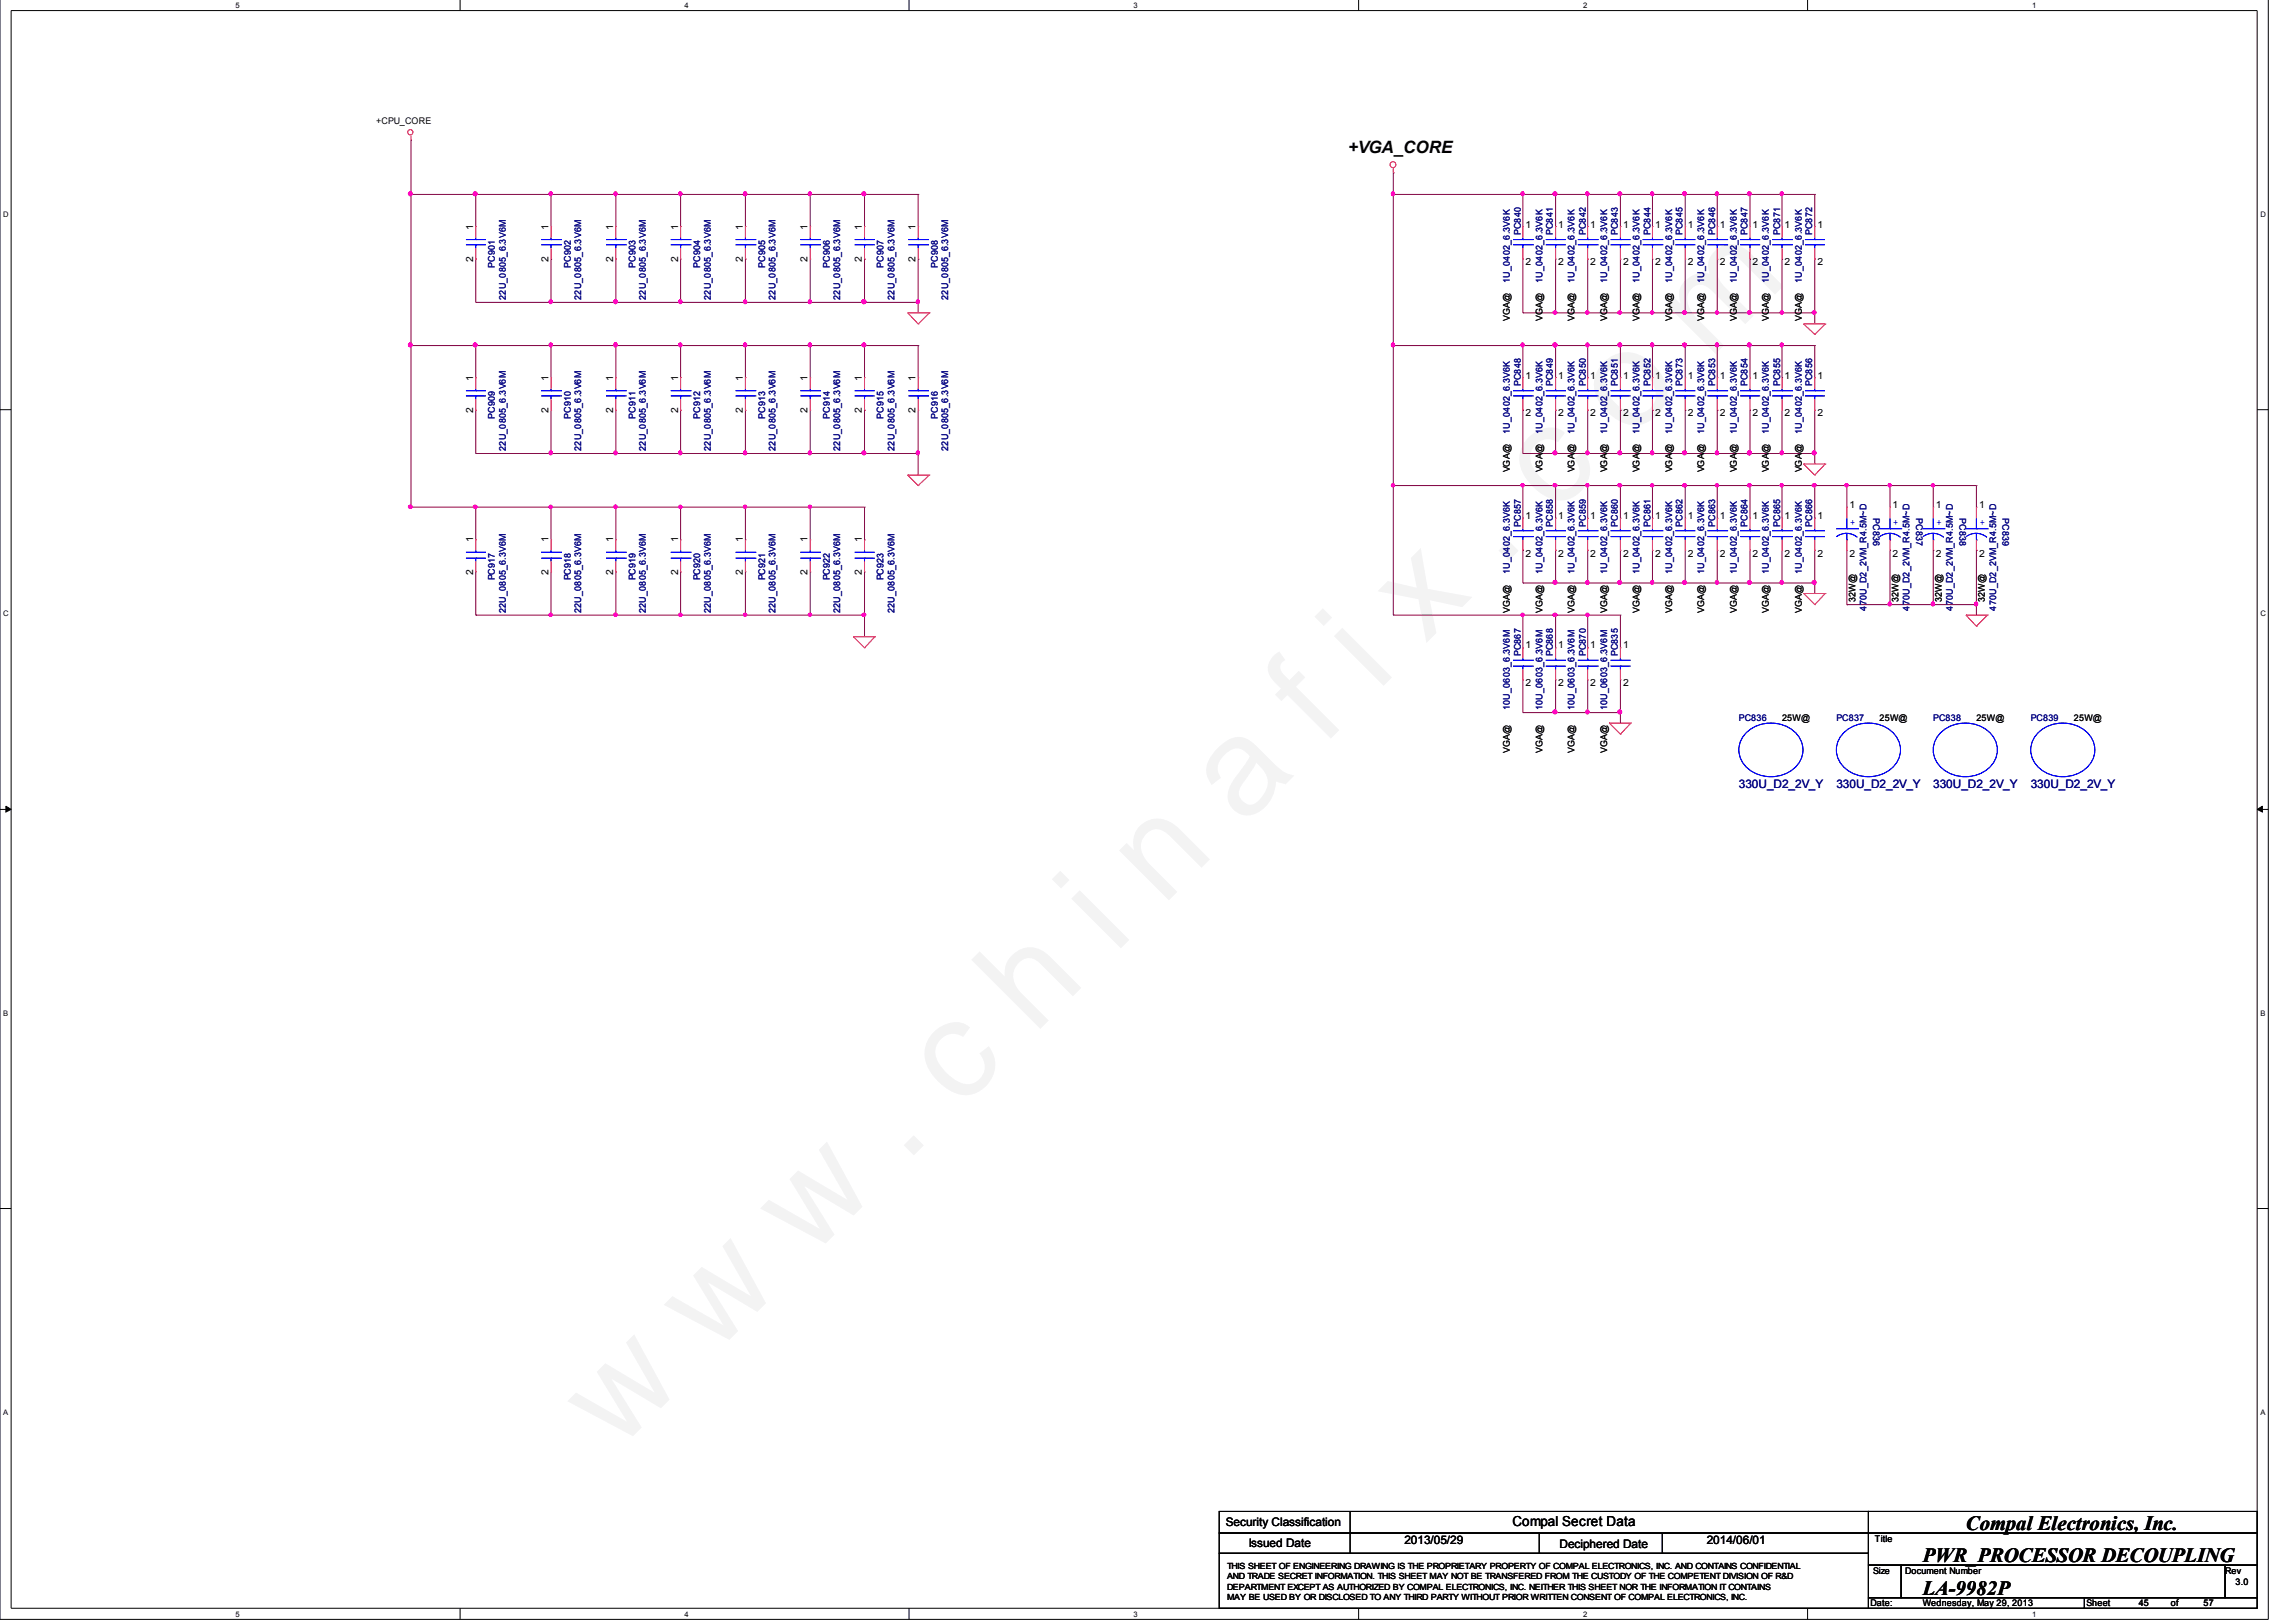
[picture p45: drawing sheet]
<svg xmlns="http://www.w3.org/2000/svg" width="297mm" height="210mm" viewBox="0 0 297 210" stroke-linecap="round" stroke-linejoin="round" font-family="sans-serif">
<defs><g id="words">
<text font-size="17.6" fill="#f0f" x="79.7" y="188" transform="rotate(-45 79.7 188)">w w w . c h i n a f i x . c o m</text>
<g font-size="2.6">
<text x="248.8" y="202.2">PWR_PROCESSOR DECOUPLING</text>
<text x="254.3" y="198">Compal Electronics, Inc.</text>
<text x="248.8" y="206.4">LA-9982P</text>
</g>
<text font-size="2.2" x="174.4" y="19.7">+VGA_CORE</text>
<text font-size="1.8" x="195.7" y="197.5">Compal Secret Data</text>
<g font-size="1.5" fill="#000080">
<text x="225" y="102">330U_D2_2V_Y</text>
<text x="237.6" y="102">330U_D2_2V_Y</text>
<text x="250.1" y="102">330U_D2_2V_Y</text>
<text x="262.7" y="102">330U_D2_2V_Y</text>
</g>
<g font-size="1.5">
<text x="158.6" y="197.5">Security Classification</text>
<text x="161.5" y="200.2">Issued Date</text>
<text x="181.7" y="199.8">2013/05/29</text>
<text x="201.8" y="200.3">Deciphered Date</text>
<text x="220.8" y="199.8">2014/06/01</text>
</g>
<g font-size="1.3">
<text x="61.2" y="29.7" transform="rotate(-90 61.2 29.7)">1</text>
<text x="71" y="29.7" transform="rotate(-90 71 29.7)">1</text>
<text x="79.3" y="29.7" transform="rotate(-90 79.3 29.7)">1</text>
<text x="87.7" y="29.7" transform="rotate(-90 87.7 29.7)">1</text>
<text x="96.1" y="29.7" transform="rotate(-90 96.1 29.7)">1</text>
<text x="104.5" y="29.7" transform="rotate(-90 104.5 29.7)">1</text>
<text x="111.5" y="29.7" transform="rotate(-90 111.5 29.7)">1</text>
<text x="118.4" y="29.7" transform="rotate(-90 118.4 29.7)">1</text>
<text x="197.4" y="29.5">1</text>
<text x="201.6" y="29.5">1</text>
<text x="205.7" y="29.5">1</text>
<text x="210" y="29.5">1</text>
<text x="214.1" y="29.5">1</text>
<text x="218.4" y="29.5">1</text>
<text x="222.5" y="29.5">1</text>
<text x="226.7" y="29.5">1</text>
<text x="230.9" y="29.5">1</text>
<text x="235.1" y="29.5">1</text>
<text x="61.2" y="33.9" transform="rotate(-90 61.2 33.9)">2</text>
<text x="71" y="33.9" transform="rotate(-90 71 33.9)">2</text>
<text x="79.3" y="33.9" transform="rotate(-90 79.3 33.9)">2</text>
<text x="87.7" y="33.9" transform="rotate(-90 87.7 33.9)">2</text>
<text x="96.1" y="33.9" transform="rotate(-90 96.1 33.9)">2</text>
<text x="104.5" y="33.9" transform="rotate(-90 104.5 33.9)">2</text>
<text x="111.5" y="33.9" transform="rotate(-90 111.5 33.9)">2</text>
<text x="118.4" y="33.9" transform="rotate(-90 118.4 33.9)">2</text>
<text x="197.4" y="34.3">2</text>
<text x="201.6" y="34.3">2</text>
<text x="205.7" y="34.3">2</text>
<text x="210" y="34.3">2</text>
<text x="214.1" y="34.3">2</text>
<text x="218.4" y="34.3">2</text>
<text x="222.5" y="34.3">2</text>
<text x="226.7" y="34.3">2</text>
<text x="230.9" y="34.3">2</text>
<text x="235.1" y="34.3">2</text>
<text x="61.2" y="53.4" transform="rotate(-90 61.2 53.4)">2</text>
<text x="61.2" y="49.3" transform="rotate(-90 61.2 49.3)">1</text>
<text x="71" y="53.4" transform="rotate(-90 71 53.4)">2</text>
<text x="71" y="49.3" transform="rotate(-90 71 49.3)">1</text>
<text x="79.3" y="53.4" transform="rotate(-90 79.3 53.4)">2</text>
<text x="79.3" y="49.3" transform="rotate(-90 79.3 49.3)">1</text>
<text x="87.7" y="53.4" transform="rotate(-90 87.7 53.4)">2</text>
<text x="87.7" y="49.3" transform="rotate(-90 87.7 49.3)">1</text>
<text x="96.1" y="53.4" transform="rotate(-90 96.1 53.4)">2</text>
<text x="96.1" y="49.3" transform="rotate(-90 96.1 49.3)">1</text>
<text x="104.5" y="53.4" transform="rotate(-90 104.5 53.4)">2</text>
<text x="104.5" y="49.3" transform="rotate(-90 104.5 49.3)">1</text>
<text x="111.5" y="53.4" transform="rotate(-90 111.5 53.4)">2</text>
<text x="111.5" y="49.3" transform="rotate(-90 111.5 49.3)">1</text>
<text x="118.4" y="53.4" transform="rotate(-90 118.4 53.4)">2</text>
<text x="118.4" y="49.3" transform="rotate(-90 118.4 49.3)">1</text>
<text x="197.4" y="49">1</text>
<text x="197.4" y="53.9">2</text>
<text x="201.6" y="49">1</text>
<text x="201.6" y="53.9">2</text>
<text x="205.7" y="49">1</text>
<text x="205.7" y="53.9">2</text>
<text x="210" y="49">1</text>
<text x="210" y="53.9">2</text>
<text x="214.1" y="49">1</text>
<text x="214.1" y="53.9">2</text>
<text x="218.4" y="49">1</text>
<text x="218.4" y="53.9">2</text>
<text x="222.5" y="49">1</text>
<text x="222.5" y="53.9">2</text>
<text x="226.7" y="49">1</text>
<text x="226.7" y="53.9">2</text>
<text x="230.9" y="49">1</text>
<text x="230.9" y="53.9">2</text>
<text x="235.1" y="49">1</text>
<text x="235.1" y="53.9">2</text>
<text x="239.3" y="65.8">1</text>
<text x="244.9" y="65.8">1</text>
<text x="250.4" y="65.8">1</text>
<text x="256" y="65.8">1</text>
<text x="61.2" y="70.2" transform="rotate(-90 61.2 70.2)">1</text>
<text x="71" y="70.2" transform="rotate(-90 71 70.2)">1</text>
<text x="79.3" y="70.2" transform="rotate(-90 79.3 70.2)">1</text>
<text x="87.7" y="70.2" transform="rotate(-90 87.7 70.2)">1</text>
<text x="96.1" y="70.2" transform="rotate(-90 96.1 70.2)">1</text>
<text x="104.5" y="70.2" transform="rotate(-90 104.5 70.2)">1</text>
<text x="111.5" y="70.2" transform="rotate(-90 111.5 70.2)">1</text>
<text x="197.4" y="67.2">1</text>
<text x="201.6" y="67.2">1</text>
<text x="205.7" y="67.2">1</text>
<text x="210" y="67.2">1</text>
<text x="214.1" y="67.2">1</text>
<text x="218.4" y="67.2">1</text>
<text x="222.5" y="67.2">1</text>
<text x="226.7" y="67.2">1</text>
<text x="230.9" y="67.2">1</text>
<text x="235.1" y="67.2">1</text>
<text x="61.2" y="74.4" transform="rotate(-90 61.2 74.4)">2</text>
<text x="71" y="74.4" transform="rotate(-90 71 74.4)">2</text>
<text x="79.3" y="74.4" transform="rotate(-90 79.3 74.4)">2</text>
<text x="87.7" y="74.4" transform="rotate(-90 87.7 74.4)">2</text>
<text x="96.1" y="74.4" transform="rotate(-90 96.1 74.4)">2</text>
<text x="104.5" y="74.4" transform="rotate(-90 104.5 74.4)">2</text>
<text x="111.5" y="74.4" transform="rotate(-90 111.5 74.4)">2</text>
<text x="197.4" y="72.1">2</text>
<text x="201.6" y="72.1">2</text>
<text x="205.7" y="72.1">2</text>
<text x="210" y="72.1">2</text>
<text x="214.1" y="72.1">2</text>
<text x="218.4" y="72.1">2</text>
<text x="222.5" y="72.1">2</text>
<text x="226.7" y="72.1">2</text>
<text x="230.9" y="72.1">2</text>
<text x="235.1" y="72.1">2</text>
<text x="239.3" y="72.1">2</text>
<text x="244.9" y="72.1">2</text>
<text x="250.4" y="72.1">2</text>
<text x="256" y="72.1">2</text>
<text x="197.4" y="83.9">1</text>
<text x="201.6" y="83.9">1</text>
<text x="205.7" y="83.9">1</text>
<text x="210" y="83.9">1</text>
<text x="197.4" y="88.8">2</text>
<text x="201.6" y="88.8">2</text>
<text x="205.7" y="88.8">2</text>
<text x="210" y="88.8">2</text>
</g>
<g font-size="1.2">
<text x="48.7" y="16">+CPU_CORE</text>
<text x="195.3" y="41.6" transform="rotate(-90 195.3 41.6)">VGA@</text>
<text x="199.6" y="41.6" transform="rotate(-90 199.6 41.6)">VGA@</text>
<text x="203.7" y="41.6" transform="rotate(-90 203.7 41.6)">VGA@</text>
<text x="207.9" y="41.6" transform="rotate(-90 207.9 41.6)">VGA@</text>
<text x="212.1" y="41.6" transform="rotate(-90 212.1 41.6)">VGA@</text>
<text x="216.3" y="41.6" transform="rotate(-90 216.3 41.6)">VGA@</text>
<text x="220.5" y="41.6" transform="rotate(-90 220.5 41.6)">VGA@</text>
<text x="224.7" y="41.6" transform="rotate(-90 224.7 41.6)">VGA@</text>
<text x="228.9" y="41.6" transform="rotate(-90 228.9 41.6)">VGA@</text>
<text x="233.1" y="41.6" transform="rotate(-90 233.1 41.6)">VGA@</text>
<text x="195.3" y="61.1" transform="rotate(-90 195.3 61.1)">VGA@</text>
<text x="199.6" y="61.1" transform="rotate(-90 199.6 61.1)">VGA@</text>
<text x="203.7" y="61.1" transform="rotate(-90 203.7 61.1)">VGA@</text>
<text x="207.9" y="61.1" transform="rotate(-90 207.9 61.1)">VGA@</text>
<text x="212.1" y="61.1" transform="rotate(-90 212.1 61.1)">VGA@</text>
<text x="216.3" y="61.1" transform="rotate(-90 216.3 61.1)">VGA@</text>
<text x="220.5" y="61.1" transform="rotate(-90 220.5 61.1)">VGA@</text>
<text x="224.7" y="61.1" transform="rotate(-90 224.7 61.1)">VGA@</text>
<text x="228.9" y="61.1" transform="rotate(-90 228.9 61.1)">VGA@</text>
<text x="233.1" y="61.1" transform="rotate(-90 233.1 61.1)">VGA@</text>
<text x="240" y="77.9" transform="rotate(-90 240 77.9)">32W@</text>
<text x="245.6" y="77.9" transform="rotate(-90 245.6 77.9)">32W@</text>
<text x="251.2" y="77.9" transform="rotate(-90 251.2 77.9)">32W@</text>
<text x="256.8" y="77.9" transform="rotate(-90 256.8 77.9)">32W@</text>
<text x="195.3" y="79.3" transform="rotate(-90 195.3 79.3)">VGA@</text>
<text x="199.6" y="79.3" transform="rotate(-90 199.6 79.3)">VGA@</text>
<text x="203.7" y="79.3" transform="rotate(-90 203.7 79.3)">VGA@</text>
<text x="207.9" y="79.3" transform="rotate(-90 207.9 79.3)">VGA@</text>
<text x="212.1" y="79.3" transform="rotate(-90 212.1 79.3)">VGA@</text>
<text x="216.3" y="79.3" transform="rotate(-90 216.3 79.3)">VGA@</text>
<text x="220.5" y="79.3" transform="rotate(-90 220.5 79.3)">VGA@</text>
<text x="224.7" y="79.3" transform="rotate(-90 224.7 79.3)">VGA@</text>
<text x="228.9" y="79.3" transform="rotate(-90 228.9 79.3)">VGA@</text>
<text x="233.1" y="79.3" transform="rotate(-90 233.1 79.3)">VGA@</text>
<text x="230.5" y="93.3">25W@</text>
<text x="243.2" y="93.3">25W@</text>
<text x="255.7" y="93.3">25W@</text>
<text x="268.3" y="93.3">25W@</text>
<text x="195.3" y="97.5" transform="rotate(-90 195.3 97.5)">VGA@</text>
<text x="199.6" y="97.5" transform="rotate(-90 199.6 97.5)">VGA@</text>
<text x="203.7" y="97.5" transform="rotate(-90 203.7 97.5)">VGA@</text>
<text x="207.9" y="97.5" transform="rotate(-90 207.9 97.5)">VGA@</text>
<text x="242.3" y="203.6">Size</text>
<text x="242.6" y="199.6">Title</text>
<text x="246.5" y="203.6">Document Number</text>
<text x="287.9" y="203.6">Rev</text>
<text x="242" y="207.9">Date:</text>
<text x="248.8" y="207.9">Wednesday, May 29, 2013</text>
<text x="269.9" y="207.9">Sheet</text>
<text x="276.7" y="207.9">45</text>
<text x="280.8" y="207.9">of</text>
<text x="285.1" y="207.9">57</text>
<text x="289.2" y="205.1">3.0</text>
</g>
<g font-size="1.2" fill="#000080">
<text x="64" y="34.6" transform="rotate(-90 64 34.6)">PC901</text>
<text x="73.8" y="34.6" transform="rotate(-90 73.8 34.6)">PC902</text>
<text x="82.2" y="34.6" transform="rotate(-90 82.2 34.6)">PC903</text>
<text x="90.6" y="34.6" transform="rotate(-90 90.6 34.6)">PC904</text>
<text x="99" y="34.6" transform="rotate(-90 99 34.6)">PC905</text>
<text x="107.4" y="34.6" transform="rotate(-90 107.4 34.6)">PC906</text>
<text x="114.3" y="34.6" transform="rotate(-90 114.3 34.6)">PC907</text>
<text x="121.3" y="34.6" transform="rotate(-90 121.3 34.6)">PC908</text>
<text x="196.8" y="30.4" transform="rotate(-90 196.8 30.4)">PC840</text>
<text x="200.9" y="30.4" transform="rotate(-90 200.9 30.4)">PC841</text>
<text x="205.1" y="30.4" transform="rotate(-90 205.1 30.4)">PC842</text>
<text x="209.3" y="30.4" transform="rotate(-90 209.3 30.4)">PC843</text>
<text x="213.5" y="30.4" transform="rotate(-90 213.5 30.4)">PC844</text>
<text x="217.7" y="30.4" transform="rotate(-90 217.7 30.4)">PC845</text>
<text x="221.9" y="30.4" transform="rotate(-90 221.9 30.4)">PC846</text>
<text x="226.1" y="30.4" transform="rotate(-90 226.1 30.4)">PC847</text>
<text x="230.3" y="30.4" transform="rotate(-90 230.3 30.4)">PC871</text>
<text x="234.4" y="30.4" transform="rotate(-90 234.4 30.4)">PC872</text>
<text x="65.4" y="38.8" transform="rotate(-90 65.4 38.8)">22U_0805_6.3V6M</text>
<text x="75.2" y="38.8" transform="rotate(-90 75.2 38.8)">22U_0805_6.3V6M</text>
<text x="83.6" y="38.8" transform="rotate(-90 83.6 38.8)">22U_0805_6.3V6M</text>
<text x="91.9" y="38.8" transform="rotate(-90 91.9 38.8)">22U_0805_6.3V6M</text>
<text x="100.3" y="38.8" transform="rotate(-90 100.3 38.8)">22U_0805_6.3V6M</text>
<text x="108.7" y="38.8" transform="rotate(-90 108.7 38.8)">22U_0805_6.3V6M</text>
<text x="115.7" y="38.8" transform="rotate(-90 115.7 38.8)">22U_0805_6.3V6M</text>
<text x="122.7" y="38.8" transform="rotate(-90 122.7 38.8)">22U_0805_6.3V6M</text>
<text x="195.3" y="36.6" transform="rotate(-90 195.3 36.6)">1U_0402_6.3V6K</text>
<text x="199.6" y="36.6" transform="rotate(-90 199.6 36.6)">1U_0402_6.3V6K</text>
<text x="203.7" y="36.6" transform="rotate(-90 203.7 36.6)">1U_0402_6.3V6K</text>
<text x="207.9" y="36.6" transform="rotate(-90 207.9 36.6)">1U_0402_6.3V6K</text>
<text x="212.1" y="36.6" transform="rotate(-90 212.1 36.6)">1U_0402_6.3V6K</text>
<text x="216.3" y="36.6" transform="rotate(-90 216.3 36.6)">1U_0402_6.3V6K</text>
<text x="220.5" y="36.6" transform="rotate(-90 220.5 36.6)">1U_0402_6.3V6K</text>
<text x="224.7" y="36.6" transform="rotate(-90 224.7 36.6)">1U_0402_6.3V6K</text>
<text x="228.9" y="36.6" transform="rotate(-90 228.9 36.6)">1U_0402_6.3V6K</text>
<text x="233.1" y="36.6" transform="rotate(-90 233.1 36.6)">1U_0402_6.3V6K</text>
<text x="196.8" y="50" transform="rotate(-90 196.8 50)">PC848</text>
<text x="200.9" y="50" transform="rotate(-90 200.9 50)">PC849</text>
<text x="205.1" y="50" transform="rotate(-90 205.1 50)">PC850</text>
<text x="209.3" y="50" transform="rotate(-90 209.3 50)">PC851</text>
<text x="213.5" y="50" transform="rotate(-90 213.5 50)">PC852</text>
<text x="217.7" y="50" transform="rotate(-90 217.7 50)">PC873</text>
<text x="221.9" y="50" transform="rotate(-90 221.9 50)">PC853</text>
<text x="226.1" y="50" transform="rotate(-90 226.1 50)">PC854</text>
<text x="230.3" y="50" transform="rotate(-90 230.3 50)">PC855</text>
<text x="234.4" y="50" transform="rotate(-90 234.4 50)">PC856</text>
<text x="64" y="54.2" transform="rotate(-90 64 54.2)">PC909</text>
<text x="65.4" y="58.3" transform="rotate(-90 65.4 58.3)">22U_0805_6.3V6M</text>
<text x="73.8" y="54.2" transform="rotate(-90 73.8 54.2)">PC910</text>
<text x="75.2" y="58.3" transform="rotate(-90 75.2 58.3)">22U_0805_6.3V6M</text>
<text x="82.2" y="54.2" transform="rotate(-90 82.2 54.2)">PC911</text>
<text x="83.6" y="58.3" transform="rotate(-90 83.6 58.3)">22U_0805_6.3V6M</text>
<text x="90.6" y="54.2" transform="rotate(-90 90.6 54.2)">PC912</text>
<text x="91.9" y="58.3" transform="rotate(-90 91.9 58.3)">22U_0805_6.3V6M</text>
<text x="99" y="54.2" transform="rotate(-90 99 54.2)">PC913</text>
<text x="100.3" y="58.3" transform="rotate(-90 100.3 58.3)">22U_0805_6.3V6M</text>
<text x="107.4" y="54.2" transform="rotate(-90 107.4 54.2)">PC914</text>
<text x="108.7" y="58.3" transform="rotate(-90 108.7 58.3)">22U_0805_6.3V6M</text>
<text x="114.3" y="54.2" transform="rotate(-90 114.3 54.2)">PC915</text>
<text x="115.7" y="58.3" transform="rotate(-90 115.7 58.3)">22U_0805_6.3V6M</text>
<text x="121.3" y="54.2" transform="rotate(-90 121.3 54.2)">PC916</text>
<text x="122.7" y="58.3" transform="rotate(-90 122.7 58.3)">22U_0805_6.3V6M</text>
<text x="195.3" y="56.1" transform="rotate(-90 195.3 56.1)">1U_0402_6.3V6K</text>
<text x="199.6" y="56.1" transform="rotate(-90 199.6 56.1)">1U_0402_6.3V6K</text>
<text x="203.7" y="56.1" transform="rotate(-90 203.7 56.1)">1U_0402_6.3V6K</text>
<text x="207.9" y="56.1" transform="rotate(-90 207.9 56.1)">1U_0402_6.3V6K</text>
<text x="212.1" y="56.1" transform="rotate(-90 212.1 56.1)">1U_0402_6.3V6K</text>
<text x="216.3" y="56.1" transform="rotate(-90 216.3 56.1)">1U_0402_6.3V6K</text>
<text x="220.5" y="56.1" transform="rotate(-90 220.5 56.1)">1U_0402_6.3V6K</text>
<text x="224.7" y="56.1" transform="rotate(-90 224.7 56.1)">1U_0402_6.3V6K</text>
<text x="228.9" y="56.1" transform="rotate(-90 228.9 56.1)">1U_0402_6.3V6K</text>
<text x="233.1" y="56.1" transform="rotate(-90 233.1 56.1)">1U_0402_6.3V6K</text>
<text x="196.8" y="68.2" transform="rotate(-90 196.8 68.2)">PC857</text>
<text x="200.9" y="68.2" transform="rotate(-90 200.9 68.2)">PC858</text>
<text x="205.1" y="68.2" transform="rotate(-90 205.1 68.2)">PC859</text>
<text x="209.3" y="68.2" transform="rotate(-90 209.3 68.2)">PC860</text>
<text x="213.5" y="68.2" transform="rotate(-90 213.5 68.2)">PC861</text>
<text x="217.7" y="68.2" transform="rotate(-90 217.7 68.2)">PC862</text>
<text x="221.9" y="68.2" transform="rotate(-90 221.9 68.2)">PC863</text>
<text x="226.1" y="68.2" transform="rotate(-90 226.1 68.2)">PC864</text>
<text x="230.3" y="68.2" transform="rotate(-90 230.3 68.2)">PC865</text>
<text x="234.4" y="68.2" transform="rotate(-90 234.4 68.2)">PC866</text>
<text x="242.3" y="67.1" transform="rotate(90 242.3 67.1)">PC836</text>
<text x="247.9" y="67.1" transform="rotate(90 247.9 67.1)">PC837</text>
<text x="253.5" y="67.1" transform="rotate(90 253.5 67.1)">PC838</text>
<text x="259.1" y="67.1" transform="rotate(90 259.1 67.1)">PC839</text>
<text x="64" y="75.1" transform="rotate(-90 64 75.1)">PC917</text>
<text x="73.8" y="75.1" transform="rotate(-90 73.8 75.1)">PC918</text>
<text x="82.2" y="75.1" transform="rotate(-90 82.2 75.1)">PC919</text>
<text x="90.6" y="75.1" transform="rotate(-90 90.6 75.1)">PC920</text>
<text x="99" y="75.1" transform="rotate(-90 99 75.1)">PC921</text>
<text x="107.4" y="75.1" transform="rotate(-90 107.4 75.1)">PC922</text>
<text x="114.3" y="75.1" transform="rotate(-90 114.3 75.1)">PC923</text>
<text x="195.3" y="74.3" transform="rotate(-90 195.3 74.3)">1U_0402_6.3V6K</text>
<text x="199.6" y="74.3" transform="rotate(-90 199.6 74.3)">1U_0402_6.3V6K</text>
<text x="203.7" y="74.3" transform="rotate(-90 203.7 74.3)">1U_0402_6.3V6K</text>
<text x="207.9" y="74.3" transform="rotate(-90 207.9 74.3)">1U_0402_6.3V6K</text>
<text x="212.1" y="74.3" transform="rotate(-90 212.1 74.3)">1U_0402_6.3V6K</text>
<text x="216.3" y="74.3" transform="rotate(-90 216.3 74.3)">1U_0402_6.3V6K</text>
<text x="220.5" y="74.3" transform="rotate(-90 220.5 74.3)">1U_0402_6.3V6K</text>
<text x="224.7" y="74.3" transform="rotate(-90 224.7 74.3)">1U_0402_6.3V6K</text>
<text x="228.9" y="74.3" transform="rotate(-90 228.9 74.3)">1U_0402_6.3V6K</text>
<text x="233.1" y="74.3" transform="rotate(-90 233.1 74.3)">1U_0402_6.3V6K</text>
<text x="65.4" y="79.3" transform="rotate(-90 65.4 79.3)">22U_0805_6.3V6M</text>
<text x="75.2" y="79.3" transform="rotate(-90 75.2 79.3)">22U_0805_6.3V6M</text>
<text x="83.6" y="79.3" transform="rotate(-90 83.6 79.3)">22U_0805_6.3V6M</text>
<text x="91.9" y="79.3" transform="rotate(-90 91.9 79.3)">22U_0805_6.3V6M</text>
<text x="100.3" y="79.3" transform="rotate(-90 100.3 79.3)">22U_0805_6.3V6M</text>
<text x="108.7" y="79.3" transform="rotate(-90 108.7 79.3)">22U_0805_6.3V6M</text>
<text x="115.7" y="79.3" transform="rotate(-90 115.7 79.3)">22U_0805_6.3V6M</text>
<text x="241.5" y="79" transform="rotate(-90 241.5 79)">470U_D2_2VM_R4.5M~D</text>
<text x="247.1" y="79" transform="rotate(-90 247.1 79)">470U_D2_2VM_R4.5M~D</text>
<text x="252.6" y="79" transform="rotate(-90 252.6 79)">470U_D2_2VM_R4.5M~D</text>
<text x="258.2" y="79" transform="rotate(-90 258.2 79)">470U_D2_2VM_R4.5M~D</text>
<text x="196.8" y="84.9" transform="rotate(-90 196.8 84.9)">PC867</text>
<text x="200.9" y="84.9" transform="rotate(-90 200.9 84.9)">PC868</text>
<text x="205.1" y="84.9" transform="rotate(-90 205.1 84.9)">PC870</text>
<text x="209.3" y="84.9" transform="rotate(-90 209.3 84.9)">PC835</text>
<text x="195.3" y="91.9" transform="rotate(-90 195.3 91.9)">10U_0603_6.3V6M</text>
<text x="199.6" y="91.9" transform="rotate(-90 199.6 91.9)">10U_0603_6.3V6M</text>
<text x="203.7" y="91.9" transform="rotate(-90 203.7 91.9)">10U_0603_6.3V6M</text>
<text x="207.9" y="91.9" transform="rotate(-90 207.9 91.9)">10U_0603_6.3V6M</text>
<text x="225" y="93.3">PC836</text>
<text x="237.6" y="93.3">PC837</text>
<text x="250.1" y="93.3">PC838</text>
<text x="262.7" y="93.3">PC839</text>
</g>
<g font-size="1.2" fill="#00f">
<text x="239.4" y="68">+</text>
<text x="244.9" y="68">+</text>
<text x="250.5" y="68">+</text>
<text x="256.1" y="68">+</text>
</g>
<g font-size="1.1">
<text x="158.7" y="203">THIS SHEET OF ENGINEERING DRAWING IS THE PROPRIETARY PROPERTY OF COMPAL ELECTRONICS, INC. AND CONTAINS CONFIDENTIAL</text>
<text x="158.7" y="204.4">AND TRADE SECRET INFORMATION. THIS SHEET MAY NOT BE TRANSFERED FROM THE CUSTODY OF THE COMPETENT DIVISION OF R&amp;D</text>
<text x="158.7" y="205.8">DEPARTMENT EXCEPT AS AUTHORIZED BY COMPAL ELECTRONICS, INC. NEITHER THIS SHEET NOR THE INFORMATION IT CONTAINS</text>
<text x="158.7" y="207.1">MAY BE USED BY OR DISCLOSED TO ANY THIRD PARTY WITHOUT PRIOR WRITTEN CONSENT OF COMPAL ELECTRONICS, INC.</text>
</g>
<g font-size="1">
<text x="30.5" y="1">5</text>
<text x="88.6" y="1">4</text>
<text x="146.6" y="1">3</text>
<text x="204.8" y="1">2</text>
<text x="262.9" y="1">1</text>
<text x=".4" y="28">D</text>
<text x="292.4" y="28">D</text>
<text x=".4" y="79.7">C</text>
<text x="292.4" y="79.7">C</text>
<text x=".4" y="131.4">B</text>
<text x="292.4" y="131.4">B</text>
<text x=".4" y="183.1">A</text>
<text x="292.4" y="183.1">A</text>
<text x="30.5" y="209.2">5</text>
<text x="88.6" y="209.2">4</text>
<text x="146.6" y="209.2">3</text>
<text x="204.8" y="209.2">2</text>
<text x="262.9" y="209.2">1</text>
</g>
</g></defs>
<path d="M0 -.1v209.7h293.5v-209.7M1.4 1.4h290.6v206.7h-290.6z" fill="none" stroke="#000" stroke-width=".13"/>
<g fill="#fff">
<path d="M30.5 .2h.4v1h-.4z"/>
<path d="M30.5 208.4h.4v1h-.4z"/>
</g>
<path d="M59.5 -.1v1.5M59.5 208.1v1.5" fill="none" stroke="#000" stroke-width=".13"/>
<g fill="#fff">
<path d="M88.6 .2h.4v1h-.4z"/>
<path d="M88.6 208.4h.4v1h-.4z"/>
</g>
<path d="M117.6 -.1v1.5M117.6 208.1v1.5" fill="none" stroke="#000" stroke-width=".13"/>
<g fill="#fff">
<path d="M146.6 .2h.5v1h-.5z"/>
<path d="M146.6 208.4h.5v1h-.5z"/>
</g>
<path d="M175.8 -.1v1.5M175.8 208.1v1.5" fill="none" stroke="#000" stroke-width=".13"/>
<g fill="#fff">
<path d="M204.8 .2h.4v1h-.4z"/>
<path d="M204.8 208.4h.4v1h-.4z"/>
</g>
<path d="M233.8 -.1v1.5M233.8 208.1v1.5" fill="none" stroke="#000" stroke-width=".13"/>
<g fill="#fff">
<path d="M262.9 .2h.4v1h-.4z"/>
<path d="M262.9 208.4h.4v1h-.4z"/>
<path d="M.4 27.2h.5v1h-.5z"/>
<path d="M292.4 27.2h.5v1h-.5z"/>
<path d="M.4 78.8h.5v1.1h-.5z"/>
<path d="M292.4 78.8h.5v1.1h-.5z"/>
</g>
<path d="M0 53h1.4M292 53h1.5" fill="none" stroke="#000" stroke-width=".13"/>
<g fill="#fff">
<path d="M.4 130.6h.5v1h-.5z"/>
<path d="M292.4 130.6h.5v1h-.5z"/>
</g>
<path d="M0 104.7h1.4M292 104.7h1.5" fill="none" stroke="#000" stroke-width=".13"/>
<path d="M.8 104.3l.6 .4-.6 .4zM292 104.7l.7-.4v.8z" fill="#000" stroke="#000" stroke-width=".13"/>
<g fill="#fff">
<path d="M.4 182.2h.5v1h-.5z"/>
<path d="M292.4 182.2h.5v1h-.5z"/>
</g>
<g fill="none" stroke="#000" stroke-width=".13">
<path d="M0 156.4h1.4M292 156.4h1.5M157.7 195.6h84v2.8h-84zM157.7 198.4h84v2.6h-84zM174.7 198.4h.1M174.7 195.6v5.4M199.1 198.4v2.6M215.1 198.4v2.6M241.7 195.6h50.3v2.8h-50.3zM241.7 198.4h50.3v4.1h-50.3zM157.7 201h84v7.1h-84zM174.7 201h.1"/>
<path d="M199.1 201h.1M215.1 201h.1M241.7 202.5h4.3v4.3h-4.3zM241.7 206.8h28v1.3h-28zM246 202.5h41.9v4.3h-41.9zM269.7 206.8h22.3v1.3h-22.3zM287.9 202.5h4.1v4.3h-4.1z"/>
</g>
<g fill="none" stroke="#800040" stroke-width=".13">
<path d="M53.2 18.1h.1M53.2 18.1v47.5M53.2 25.2h18.1M53.2 25.2h.1M61.6 25.2h.1M61.6 33.5h.1M61.6 39.1h.1M61.6 25.2v4.1M61.6 33.5v5.6M61.6 39.1h9.7M180.3 22.4h.1M180.3 22.4v2.8"/>
<path d="M53.2 44.7h18.1M53.2 44.7h.1M61.6 44.7h.1M61.6 58.7h.1M61.6 44.7v4.2M61.6 53.1v5.6M61.6 58.7h9.7M53.2 65.6h18.1M53.2 65.6h.1M61.6 65.6h.1M61.6 79.6h.1M61.6 65.6v4.3"/>
<path d="M61.6 74v5.6M61.6 79.6h9.7M234.8 62.8h20.9M238.9 78.2h16.8M238.9 62.8h.1M238.9 78.2h.1M238.9 62.8v2.8M238.9 71.2v7M244.5 62.8h.1M244.5 71.2h.1M244.5 78.2h.1M244.5 62.8v2.8"/>
<path d="M244.5 71.2v7M250.1 62.8h.1M250.1 71.2h.1M250.1 78.2h.1M250.1 62.8v2.8M250.1 71.2v7M255.7 62.8h.1M255.7 71.2h.1M255.7 78.2h.1M255.7 62.8v2.8M255.7 71.2v8.4"/>
</g>
<g fill="#f0f" stroke="#f0f" stroke-width=".13">
<path d="M52.9 65.4h.4v.2v.1h-.4l-.1-.1z" fill-rule="evenodd"/>
<path d="M61.3 65.4h.3l.1 .2-.1 .1h-.3l-.1-.1z" fill-rule="evenodd"/>
<path d="M52.9 65.4h.4v.2v.1h-.4l-.1-.1z" fill-rule="evenodd"/>
<path d="M61.3 65.4h.3l.1 .2-.1 .1h-.3l-.1-.1z" fill-rule="evenodd"/>
<circle cx="53.1" cy="44.6" r=".25"/>
<circle cx="61.5" cy="25.1" r=".25"/>
<circle cx="53.1" cy="25.1" r=".25"/>
<circle cx="61.5" cy="44.6" r=".25"/>
<circle cx="244.5" cy="62.8" r=".21"/>
<circle cx="238.9" cy="62.8" r=".21"/>
<circle cx="250.1" cy="62.8" r=".21"/>
<circle cx="244.5" cy="78.1" r=".24"/>
<circle cx="255.6" cy="78.1" r=".24"/>
<circle cx="250" cy="78.1" r=".24"/>
</g>
<g fill="none" stroke="#f00" stroke-width=".13">
<path d="M53.2 18.1h.1M53.2 17.5v.6M61.6 29.3h.1M61.6 33.5h.1M61.6 29.3v1.4M61.6 32.1v1.4M180.3 22.4h.1M180.3 21.8v.6M61.6 48.9h.1M61.6 53.1h.1M61.6 48.9v1.4M61.6 51.7v1.4"/>
<path d="M61.6 69.9h.1M61.6 74h.1M61.6 69.9v1.3M61.6 72.7v1.3M238.9 65.6h.1M238.9 71.2h.1M238.9 65.6v1.5M238.9 69.9v1.3M244.5 65.6h.1M244.5 71.2h.1M244.5 65.6v1.5M244.5 69.9v1.3"/>
<path d="M250.1 65.6h.1M250.1 71.2h.1M250.1 65.6v1.5M250.1 69.9v1.3M254.3 79.6h2.8M254.3 79.6h.1M254.3 79.6l1.4 1.4M255.7 65.6h.1M255.7 71.2h.1M255.7 65.6v1.5M255.7 69.9v1.3M257.1 79.6l-1.4 1.4"/>
<path d="M257.1 79.6h.1M255.7 81h.1"/>
<circle cx="53.1" cy="17.1" r=".34"/>
<circle cx="180.2" cy="21.3" r=".38"/>
</g>
<g fill="none" stroke="#00f" stroke-width=".13">
<path d="M60.3 31.7h2.4M60.3 31h2.4M61.6 31h.1M61.6 31.7h.1M61.6 30.7v.3M61.6 31.7v.4M62.7 31.7h.1M62.7 31h.1M60.3 51.2h2.4M60.3 50.6h2.4M61.6 50.6h.1M61.6 51.2h.1"/>
<path d="M61.6 50.3v.3M61.6 51.2v.5M62.7 51.2h.1M62.7 50.6h.1M60.3 72.2h2.4M60.3 71.5h2.4M61.6 71.5h.1M61.6 72.2h.1M61.6 71.2v.3M61.6 72.2v.5M62.7 72.2h.1M62.7 71.5h.1"/>
<path d="M237.6 68.4h2.8M238.9 69a2.15 2.15 0 0 1 1.4 .5M238.9 68.4h.1M238.9 69a2.15 2.15 0 0 0-1.3 .5M238.9 69.9h.1M238.9 67.1v1.3M238.9 69v.9M240.4 68.4h.1M243.2 68.4h2.8M244.5 69a2.15 2.15 0 0 1 1.4 .5M244.5 68.4h.1M244.5 69a2.15 2.15 0 0 0-1.3 .5"/>
<path d="M244.5 69.9h.1M244.5 67.1v1.3M244.5 69v.9M246 68.4h.1M248.8 68.4h2.7M250.1 69a2.15 2.15 0 0 1 1.4 .5M250.1 68.4h.1M250.1 69a2.15 2.15 0 0 0-1.3 .5M250.1 69.9h.1M250.1 67.1v1.3M250.1 69v.9M251.5 68.4h.1"/>
<path d="M254.3 68.4h2.8M255.7 68.4h.1M255.7 69a2.15 2.15 0 0 0-1.4 .5M255.7 69.9h.1M255.7 67.1v1.3M255.7 69v.9M255.7 69a2.15 2.15 0 0 1 1.4 .5M257.1 68.4h.1M238.8 94.6a4.6 4.6 0 0 1 6.7 1.1 3.3 3.3 0 0 1-2.2 4.5 4.5 4.5 0 0 1-5.4-1.8 3.1 3.1 0 0 1 .9-3.8zM251.3 94.6a4.6 4.6 0 0 1 6.8 1.1 3.3 3.3 0 0 1-2.2 4.5 4.5 4.5 0 0 1-5.5-1.8 3.1 3.1 0 0 1 .9-3.8zM263.9 94.6a4.6 4.6 0 0 1 6.8 1.1 3.3 3.3 0 0 1-2.2 4.5 4.5 4.5 0 0 1-5.5-1.8 3.1 3.1 0 0 1 .9-3.8z"/>
</g>
<use href="#words"/>
</svg>
